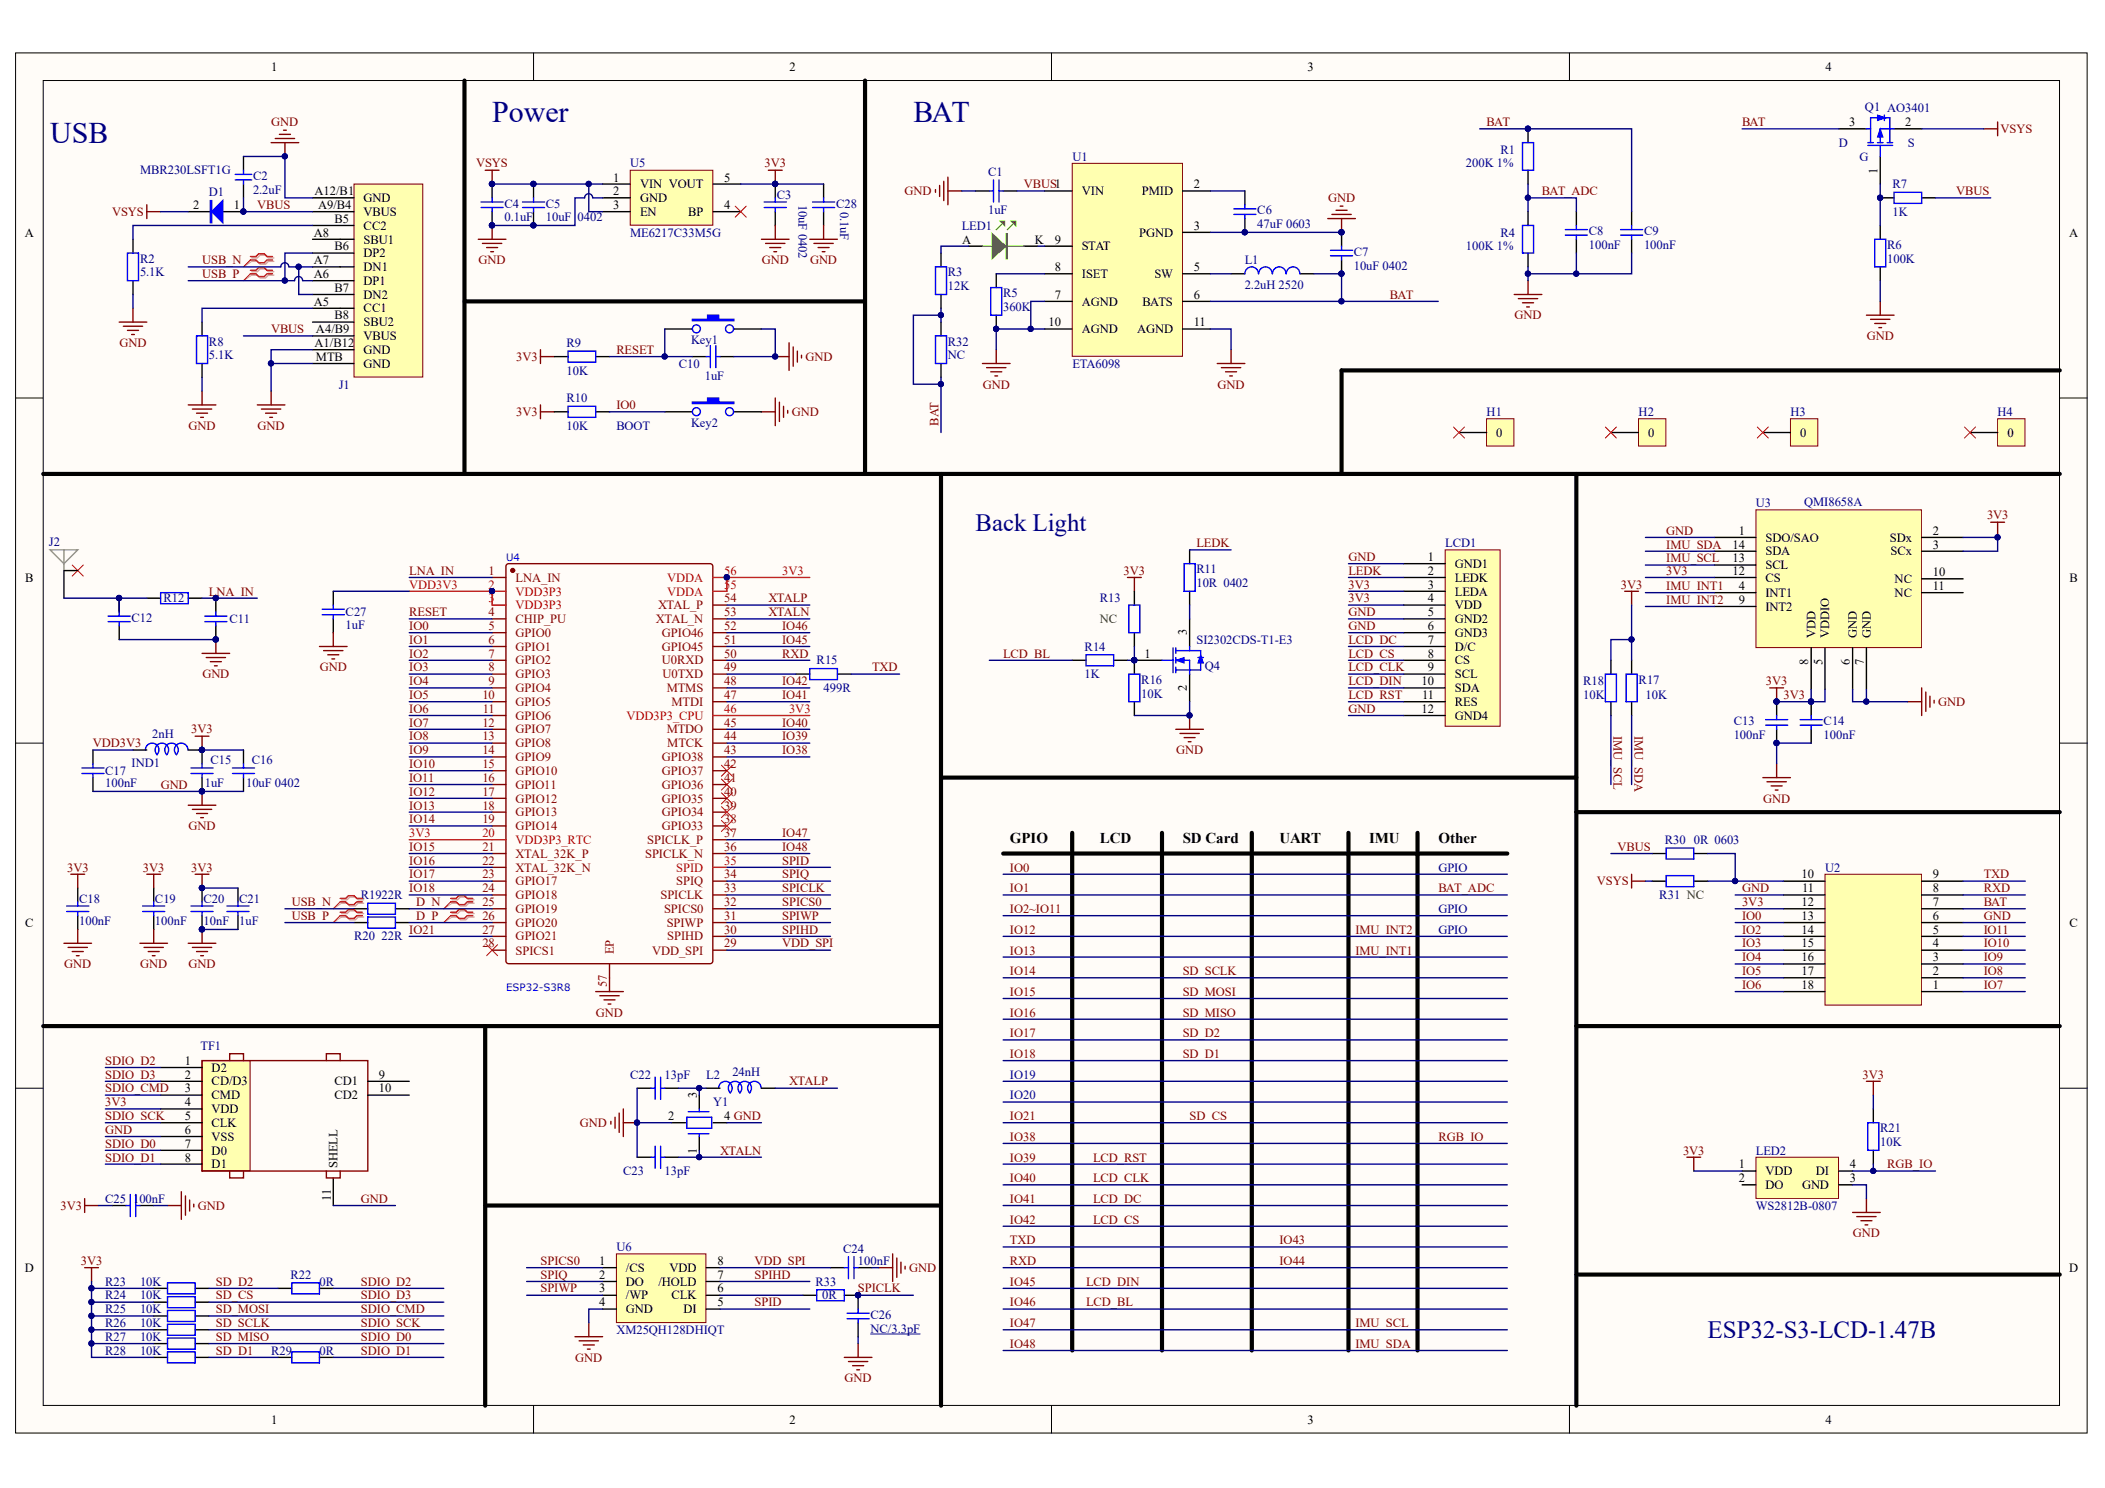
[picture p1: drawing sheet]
<svg xmlns="http://www.w3.org/2000/svg" width="297mm" height="210mm" viewBox="0 0 297 210" stroke-linecap="round" stroke-linejoin="round" font-family="sans-serif">
<defs><g id="words">
<g font-size="4.2" fill="#000080">
<text x="69.5" y="17.3">Power</text>
<text x="128.9" y="17.3">BAT</text>
<text x="7.1" y="20.2">USB</text>
</g>
<g font-size="3.5" fill="#000080">
<text x="137.7" y="74.8">Back Light</text>
<text x="241" y="188.8">ESP32-S3-LCD-1.47B</text>
</g>
<g font-size="2.1">
<text x="142.5" y="119">GPIO</text>
<text x="155.2" y="119">LCD</text>
<text x="166.9" y="119">SD Card</text>
<text x="180.6" y="119">UART</text>
<text x="193.2" y="119">IMU</text>
<text x="203" y="119">Other</text>
</g>
<g font-size="1.8">
<text x="38.3" y="10">1</text>
<text x="111.4" y="10">2</text>
<text x="184.5" y="10">3</text>
<text x="257.6" y="10">4</text>
<text x="260.9" y="17.8">3</text>
<text x="268.8" y="17.8">2</text>
<text x="27.2" y="29.5">2</text>
<text x="33" y="29.5">1</text>
<text x="44.4" y="27.5">A12/B1</text>
<text x="44.9" y="29.5">A9/B4</text>
<text x="51.3" y="28.5">GND</text>
<text x="86.5" y="25.6">1</text>
<text x="86.5" y="27.5">2</text>
<text x="86.5" y="29.5">3</text>
<text x="90.3" y="26.6">VIN VOUT</text>
<text x="90.3" y="28.5">GND</text>
<text x="102.2" y="29.5">4</text>
<text x="102.2" y="25.6">5</text>
<text x="152.7" y="27.5">VIN</text>
<text x="161.1" y="27.5">PMID</text>
<text x="168.5" y="26.6">2</text>
<text x="264.9" y="24.5" transform="rotate(-90 264.9 24.5)">1</text>
<text x="3.5" y="33.4">A</text>
<text x="44.3" y="33.4">A8</text>
<text x="47.2" y="31.4">B5</text>
<text x="47.2" y="35.3">B6</text>
<text x="51.3" y="34.4">SBU1</text>
<text x="51.3" y="30.5">VBUS</text>
<text x="51.3" y="32.4">CC2</text>
<text x="90.3" y="30.5">EN</text>
<text x="97.1" y="30.5">BP</text>
<text x="135.8" y="34.4">A</text>
<text x="146" y="34.4">K</text>
<text x="148.9" y="34.4">9</text>
<text x="152.7" y="35.3">STAT</text>
<text x="160.8" y="33.4">PGND</text>
<text x="168.5" y="32.4">3</text>
<text x="292" y="33.4">A</text>
<text x="44.3" y="39.2">A6</text>
<text x="44.3" y="37.3">A7</text>
<text x="47.2" y="41.2">B7</text>
<text x="51.3" y="40.2">DP1</text>
<text x="51.3" y="38.2">DN1</text>
<text x="51.3" y="36.3">DP2</text>
<text x="148.9" y="38.2">8</text>
<text x="152.7" y="39.2">ISET</text>
<text x="162.9" y="39.2">SW</text>
<text x="168.5" y="38.2">5</text>
<text x="44.3" y="43.1">A5</text>
<text x="44.6" y="47">A4/B9</text>
<text x="47.2" y="45">B8</text>
<text x="51.3" y="48">VBUS</text>
<text x="51.3" y="44.1">CC1</text>
<text x="51.3" y="42.1">DN2</text>
<text x="51.3" y="46">SBU2</text>
<text x="148" y="46">10</text>
<text x="148.9" y="42.1">7</text>
<text x="152.7" y="43.1">AGND</text>
<text x="152.7" y="47">AGND</text>
<text x="160.5" y="47">AGND</text>
<text x="161.2" y="43.1">BATS</text>
<text x="168.5" y="46">11</text>
<text x="168.5" y="42.1">6</text>
<text x="44.4" y="48.9">A1/B12</text>
<text x="44.6" y="50.9">MTB</text>
<text x="51.3" y="49.9">GND</text>
<text x="51.3" y="51.9">GND</text>
<text x="211.1" y="61.6">0</text>
<text x="232.6" y="61.6">0</text>
<text x="254" y="61.6">0</text>
<text x="283.3" y="61.6">0</text>
<text x="244.5" y="77.4">14</text>
<text x="245.4" y="75.4">1</text>
<text x="249.1" y="76.4">SDO/SAO</text>
<text x="266.7" y="76.4">SDx</text>
<text x="272.7" y="75.4">2</text>
<text x="272.7" y="77.4">3</text>
<text x="3.6" y="82.1">B</text>
<text x="201.5" y="79.1">1</text>
<text x="201.5" y="81.1">2</text>
<text x="201.5" y="83">3</text>
<text x="205.3" y="80.1">GND1</text>
<text x="205.3" y="82.1">LEDK</text>
<text x="244.5" y="79.3">13</text>
<text x="244.5" y="81.1">12</text>
<text x="245.4" y="83.2">4</text>
<text x="249.1" y="78.4">SDA</text>
<text x="249.1" y="80.3">SCL</text>
<text x="249.1" y="82.1">CS</text>
<text x="266.8" y="78.4">SCx</text>
<text x="267.4" y="82.2">NC</text>
<text x="272.7" y="81.3">10</text>
<text x="272.7" y="83.2">11</text>
<text x="292" y="82.1">B</text>
<text x="167.5" y="89.6" transform="rotate(-90 167.5 89.6)">3</text>
<text x="201.5" y="85">4</text>
<text x="201.5" y="86.9">5</text>
<text x="201.5" y="88.9">6</text>
<text x="205.3" y="84">LEDA</text>
<text x="205.3" y="86">VDD</text>
<text x="205.3" y="87.9">GND2</text>
<text x="205.3" y="89.8">GND3</text>
<text x="245.4" y="85.2">9</text>
<text x="249.1" y="84.2">INT1</text>
<text x="249.1" y="86.1">INT2</text>
<text x="267.4" y="84.2">NC</text>
<text x="161.5" y="92.8">1</text>
<text x="201.5" y="90.8">7</text>
<text x="201.5" y="92.8">8</text>
<text x="201.5" y="94.7">9</text>
<text x="205.3" y="91.8">D/C</text>
<text x="205.3" y="93.7">CS</text>
<text x="205.3" y="95.7">SCL</text>
<text x="255.2" y="93.8" transform="rotate(-90 255.2 93.8)">8</text>
<text x="256.2" y="90" transform="rotate(-90 256.2 90)">VDD</text>
<text x="257.2" y="93.8" transform="rotate(-90 257.2 93.8)">5</text>
<text x="258.1" y="90" transform="rotate(-90 258.1 90)">VDDIO</text>
<text x="261.1" y="93.8" transform="rotate(-90 261.1 93.8)">6</text>
<text x="262" y="90" transform="rotate(-90 262 90)">GND</text>
<text x="263" y="93.8" transform="rotate(-90 263 93.8)">7</text>
<text x="264" y="90" transform="rotate(-90 264 90)">GND</text>
<text x="167.5" y="97.5" transform="rotate(-90 167.5 97.5)">2</text>
<text x="200.6" y="96.7">10</text>
<text x="200.6" y="100.5">12</text>
<text x="200.7" y="98.6">11</text>
<text x="205.3" y="97.6">SDA</text>
<text x="205.3" y="99.6">RES</text>
<text x="205.3" y="101.5">GND4</text>
<text x="254.2" y="123.9">10</text>
<text x="254.3" y="125.9">11</text>
<text x="272.7" y="125.9">8</text>
<text x="272.7" y="123.9">9</text>
<text x="3.6" y="130.7">C</text>
<text x="254.2" y="127.8">12</text>
<text x="254.2" y="129.7">13</text>
<text x="254.2" y="131.7">14</text>
<text x="272.7" y="131.7">5</text>
<text x="272.7" y="129.7">6</text>
<text x="272.7" y="127.8">7</text>
<text x="292" y="130.7">C</text>
<text x="254.2" y="133.6">15</text>
<text x="254.2" y="135.6">16</text>
<text x="254.2" y="137.6">17</text>
<text x="272.7" y="137.6">2</text>
<text x="272.7" y="135.6">3</text>
<text x="272.7" y="133.6">4</text>
<text x="254.2" y="139.5">18</text>
<text x="272.7" y="139.5">1</text>
<text x="26.1" y="150.2">1</text>
<text x="26.1" y="152.1">2</text>
<text x="26.1" y="154.1">3</text>
<text x="29.9" y="151.2">D2</text>
<text x="29.9" y="153.1">CD/D3</text>
<text x="29.9" y="155.1">CMD</text>
<text x="47.2" y="153.1">CD1</text>
<text x="47.2" y="155.1">CD2</text>
<text x="53.5" y="152.1">9</text>
<text x="53.5" y="154.1">10</text>
<text x="98.3" y="154.9" transform="rotate(-90 98.3 154.9)">3</text>
<text x="26.1" y="156">4</text>
<text x="26.1" y="158">5</text>
<text x="26.1" y="159.9">6</text>
<text x="26.1" y="161.9">7</text>
<text x="29.9" y="157">VDD</text>
<text x="29.9" y="159">CLK</text>
<text x="29.9" y="160.9">VSS</text>
<text x="94.3" y="158">2</text>
<text x="102.2" y="158">4 GND</text>
<text x="26.1" y="163.9">8</text>
<text x="29.9" y="162.9">D0</text>
<text x="29.9" y="164.8">D1</text>
<text x="47.6" y="164.8" transform="rotate(-90 47.6 164.8)">SHELL</text>
<text x="98.3" y="162.8" transform="rotate(-90 98.3 162.8)">1</text>
<text x="245.4" y="164.8">1</text>
<text x="245.4" y="166.8">2</text>
<text x="249.1" y="165.8">VDD</text>
<text x="249.1" y="167.7">DO</text>
<text x="254.3" y="167.7">GND</text>
<text x="256.2" y="165.8">DI</text>
<text x="261" y="166.8">3</text>
<text x="261" y="164.8">4</text>
<text x="46.7" y="169.4" transform="rotate(-90 46.7 169.4)">11</text>
<text x="3.5" y="179.4">D</text>
<text x="84.6" y="178.4">1</text>
<text x="88.3" y="179.4">/CS</text>
<text x="94.5" y="179.4">VDD</text>
<text x="101.2" y="178.4">8</text>
<text x="292" y="179.4">D</text>
<text x="84.6" y="180.4">2</text>
<text x="84.6" y="182.3">3</text>
<text x="84.6" y="184.3">4</text>
<text x="88.3" y="181.4">DO</text>
<text x="88.3" y="183.3">/WP</text>
<text x="88.3" y="185.2">GND</text>
<text x="92.9" y="181.4">/HOLD</text>
<text x="94.8" y="183.3">CLK</text>
<text x="96.5" y="185.2">DI</text>
<text x="101.2" y="184.3">5</text>
<text x="101.2" y="182.3">6</text>
<text x="101.2" y="180.4">7</text>
<text x="38.3" y="200.8">1</text>
<text x="111.4" y="200.8">2</text>
<text x="184.5" y="200.8">3</text>
<text x="257.6" y="200.8">4</text>
</g>
<g font-size="1.8" fill="#800000">
<text x="38.3" y="17.8">GND</text>
<text x="209.8" y="17.8">BAT</text>
<text x="245.8" y="17.8">BAT</text>
<text x="67.2" y="23.6">VSYS</text>
<text x="107.9" y="23.6">3V3</text>
<text x="282.3" y="18.8">VSYS</text>
<text x="36.3" y="29.5">VBUS</text>
<text x="127.6" y="27.5">GND</text>
<text x="144.5" y="26.6">VBUS1</text>
<text x="187.4" y="28.5">GND</text>
<text x="217.6" y="27.5">BAT_ADC</text>
<text x="276" y="27.5">VBUS</text>
<text x="15.8" y="30.5">VSYS</text>
<text x="28.5" y="37.3">USB_N</text>
<text x="28.5" y="39.2">USB_P</text>
<text x="67.5" y="37.3">GND</text>
<text x="107.5" y="37.3">GND</text>
<text x="114.3" y="37.3">GND</text>
<text x="38.2" y="47">VBUS</text>
<text x="196.1" y="42.1">BAT</text>
<text x="213.7" y="45">GND</text>
<text x="263.4" y="48">GND</text>
<text x="16.9" y="48.9">GND</text>
<text x="72.8" y="50.9">3V3</text>
<text x="87" y="49.9">RESET</text>
<text x="113.7" y="50.9">GND</text>
<text x="72.8" y="58.7">3V3</text>
<text x="87" y="57.7">IO0</text>
<text x="111.7" y="58.7">GND</text>
<text x="138.7" y="54.8">GND</text>
<text x="171.8" y="54.8">GND</text>
<text x="26.6" y="60.6">GND</text>
<text x="36.3" y="60.6">GND</text>
<text x="132.4" y="60.1" transform="rotate(-90 132.4 60.1)">BAT</text>
<text x="168.8" y="77.2">LEDK</text>
<text x="235.1" y="75.4">GND</text>
<text x="235.1" y="77.4">IMU_SDA</text>
<text x="280.4" y="73.3">3V3</text>
<text x="57.7" y="81.1">LNA_IN</text>
<text x="158.6" y="81.1">3V3</text>
<text x="190.3" y="79.1">GND</text>
<text x="190.3" y="83">3V3</text>
<text x="190.3" y="81.1">LEDK</text>
<text x="228.7" y="83">3V3</text>
<text x="235.1" y="79.3">IMU_SCL</text>
<text x="235.1" y="81.1">3V3</text>
<text x="235.1" y="83.2">IMU_INT1</text>
<text x="29.5" y="84">LNA_IN</text>
<text x="57.7" y="86.9">RESET</text>
<text x="57.7" y="88.9">IO0</text>
<text x="108.4" y="85">XTALP</text>
<text x="108.4" y="86.9">XTALN</text>
<text x="110.4" y="88.9">IO46</text>
<text x="190.3" y="86.9">GND</text>
<text x="190.3" y="88.9">GND</text>
<text x="190.3" y="85">3V3</text>
<text x="235.1" y="85.2">IMU_INT2</text>
<text x="28.6" y="95.7">GND</text>
<text x="45.1" y="94.7">GND</text>
<text x="57.7" y="90.8">IO1</text>
<text x="57.7" y="92.8">IO2</text>
<text x="57.7" y="94.7">IO3</text>
<text x="110.4" y="90.8">IO45</text>
<text x="110.4" y="92.8">RXD</text>
<text x="123.1" y="94.7">TXD</text>
<text x="141.5" y="92.8">LCD_BL</text>
<text x="190.3" y="94.7">LCD_CLK</text>
<text x="190.3" y="92.8">LCD_CS</text>
<text x="190.3" y="90.8">LCD_DC</text>
<text x="57.7" y="96.7">IO4</text>
<text x="57.7" y="98.6">IO5</text>
<text x="57.7" y="100.5">IO6</text>
<text x="110.4" y="98.6">IO41</text>
<text x="110.4" y="96.7">IO42</text>
<text x="190.3" y="100.5">GND</text>
<text x="190.3" y="98.6">LCD_RST</text>
<text x="190.3" y="96.7">LCD_DIN</text>
<text x="249.2" y="96.7">3V3</text>
<text x="251.7" y="98.6">3V3</text>
<text x="273.5" y="99.6">GND</text>
<text x="13.1" y="105.4">VDD3V3</text>
<text x="27" y="103.5">3V3</text>
<text x="57.7" y="102.5">IO7</text>
<text x="57.7" y="104.4">IO8</text>
<text x="57.7" y="106.4">IO9</text>
<text x="110.4" y="106.4">IO38</text>
<text x="110.4" y="104.4">IO39</text>
<text x="110.4" y="102.5">IO40</text>
<text x="166" y="106.4">GND</text>
<text x="227.7" y="103.8" transform="rotate(90 227.7 103.8)">IMU_SCL</text>
<text x="230.6" y="103.8" transform="rotate(90 230.6 103.8)">IMU_SDA</text>
<text x="22.7" y="111.3">GND</text>
<text x="57.7" y="108.4">IO10</text>
<text x="57.7" y="110.3">IO11</text>
<text x="57.7" y="112.2">IO12</text>
<text x="248.8" y="113.2">GND</text>
<text x="26.6" y="117.1">GND</text>
<text x="57.7" y="114.2">IO13</text>
<text x="57.7" y="116.1">IO14</text>
<text x="110.4" y="118.1">IO47</text>
<text x="9.5" y="122.9">3V3</text>
<text x="20.2" y="122.9">3V3</text>
<text x="27" y="122.9">3V3</text>
<text x="57.7" y="120">IO15</text>
<text x="57.7" y="122">IO16</text>
<text x="57.7" y="123.9">IO17</text>
<text x="57.7" y="125.9">IO18</text>
<text x="110.4" y="120">IO48</text>
<text x="110.4" y="122">SPID</text>
<text x="110.4" y="123.9">SPIQ</text>
<text x="110.4" y="125.9">SPICLK</text>
<text x="142.5" y="125.9">IO1</text>
<text x="142.5" y="122.9">IO0</text>
<text x="203" y="125.9">BAT_ADC</text>
<text x="225.4" y="124.9">VSYS</text>
<text x="228.3" y="120">VBUS</text>
<text x="245.8" y="125.9">GND</text>
<text x="279.9" y="123.9">TXD</text>
<text x="279.9" y="125.9">RXD</text>
<text x="41.2" y="127.8">USB_N</text>
<text x="41.2" y="129.7">USB_P</text>
<text x="57.7" y="131.7">IO21</text>
<text x="58.7" y="127.8">D_N</text>
<text x="58.7" y="129.7">D_P</text>
<text x="110.4" y="127.8">SPICS0</text>
<text x="110.4" y="129.7">SPIWP</text>
<text x="110.4" y="131.7">SPIHD</text>
<text x="142.5" y="128.8">IO2~IO11</text>
<text x="142.5" y="131.7">IO12</text>
<text x="191.3" y="131.7">IMU_INT2</text>
<text x="245.8" y="131.7">IO2</text>
<text x="245.8" y="127.8">3V3</text>
<text x="245.8" y="129.7">IO0</text>
<text x="279.9" y="131.7">IO11</text>
<text x="279.9" y="129.7">GND</text>
<text x="279.9" y="127.8">BAT</text>
<text x="9.1" y="136.6">GND</text>
<text x="19.8" y="136.6">GND</text>
<text x="26.6" y="136.6">GND</text>
<text x="110.4" y="133.6">VDD_SPI</text>
<text x="142.5" y="137.6">IO14</text>
<text x="142.5" y="134.6">IO13</text>
<text x="166.9" y="137.6">SD_SCLK</text>
<text x="191.3" y="134.6">IMU_INT1</text>
<text x="245.8" y="133.6">IO3</text>
<text x="245.8" y="135.6">IO4</text>
<text x="245.8" y="137.6">IO5</text>
<text x="279.9" y="137.6">IO8</text>
<text x="279.9" y="135.6">IO9</text>
<text x="279.9" y="133.6">IO10</text>
<text x="84.1" y="143.4">GND</text>
<text x="142.5" y="140.5">IO15</text>
<text x="142.5" y="143.4">IO16</text>
<text x="166.9" y="140.5">SD_MOSI</text>
<text x="166.9" y="143.4">SD_MISO</text>
<text x="245.8" y="139.5">IO6</text>
<text x="279.9" y="139.5">IO7</text>
<text x="142.5" y="146.3">IO17</text>
<text x="142.5" y="149.2">IO18</text>
<text x="166.9" y="146.3">SD_D2</text>
<text x="166.9" y="149.2">SD_D1</text>
<text x="14.8" y="152.1">SDIO_D3</text>
<text x="14.8" y="150.2">SDIO_D2</text>
<text x="14.8" y="154.1">SDIO_CMD</text>
<text x="111.3" y="153.1">XTALP</text>
<text x="262.8" y="152.1">3V3</text>
<text x="14.8" y="161.9">SDIO_D0</text>
<text x="14.8" y="158">SDIO_SCK</text>
<text x="14.8" y="159.9">GND</text>
<text x="14.8" y="156">3V3</text>
<text x="81.8" y="159">GND</text>
<text x="142.5" y="158">IO21</text>
<text x="142.5" y="160.9">IO38</text>
<text x="167.9" y="158">SD_CS</text>
<text x="203" y="160.9">RGB_IO</text>
<text x="14.8" y="163.9">SDIO_D1</text>
<text x="101.6" y="162.9">XTALN</text>
<text x="142.5" y="163.9">IO39</text>
<text x="142.5" y="166.8">IO40</text>
<text x="154.2" y="163.9">LCD_RST</text>
<text x="154.2" y="166.8">LCD_CLK</text>
<text x="237.5" y="162.9">3V3</text>
<text x="266.3" y="164.8">RGB_IO</text>
<text x="8.5" y="170.7">3V3</text>
<text x="27.9" y="170.7">GND</text>
<text x="50.9" y="169.7">GND</text>
<text x="142.5" y="169.7">IO41</text>
<text x="142.5" y="172.6">IO42</text>
<text x="154.2" y="172.6">LCD_CS</text>
<text x="154.2" y="169.7">LCD_DC</text>
<text x="11.4" y="178.4">3V3</text>
<text x="76.3" y="178.4">SPICS0</text>
<text x="106.5" y="178.4">VDD_SPI</text>
<text x="128.3" y="179.4">GND</text>
<text x="142.5" y="175.5">TXD</text>
<text x="142.5" y="178.4">RXD</text>
<text x="180.6" y="175.5">IO43</text>
<text x="180.6" y="178.4">IO44</text>
<text x="261.5" y="174.5">GND</text>
<text x="30.5" y="185.2">SD_MOSI</text>
<text x="30.5" y="183.3">SD_CS</text>
<text x="30.5" y="181.4">SD_D2</text>
<text x="50.9" y="183.3">SDIO_D3</text>
<text x="50.9" y="181.4">SDIO_D2</text>
<text x="50.9" y="185.2">SDIO_CMD</text>
<text x="76.3" y="180.4">SPIQ</text>
<text x="76.3" y="182.3">SPIWP</text>
<text x="106.5" y="184.3">SPID</text>
<text x="106.5" y="180.4">SPIHD</text>
<text x="121.1" y="182.3">SPICLK</text>
<text x="142.5" y="181.4">IO45</text>
<text x="142.5" y="184.3">IO46</text>
<text x="153.3" y="181.4">LCD_DIN</text>
<text x="153.3" y="184.3">LCD_BL</text>
<text x="30.5" y="189.2">SD_MISO</text>
<text x="30.5" y="187.2">SD_SCLK</text>
<text x="30.5" y="191.1">SD_D1</text>
<text x="50.9" y="189.2">SDIO_D0</text>
<text x="50.9" y="191.1">SDIO_D1</text>
<text x="50.9" y="187.2">SDIO_SCK</text>
<text x="142.5" y="187.2">IO47</text>
<text x="142.5" y="190.1">IO48</text>
<text x="191.3" y="190.1">IMU_SDA</text>
<text x="191.3" y="187.2">IMU_SCL</text>
<text x="81.2" y="192.1">GND</text>
<text x="119.2" y="195">GND</text>
</g>
<g font-size="1.8" fill="#000080">
<text x="263.2" y="15.7">Q1 AO3401</text>
<text x="88.9" y="23.6">U5</text>
<text x="151.3" y="22.6">U1</text>
<text x="206.9" y="23.6">200K 1%</text>
<text x="211.7" y="21.7">R1</text>
<text x="259.5" y="20.7">D</text>
<text x="262.4" y="22.6">G</text>
<text x="269.2" y="20.7">S</text>
<text x="19.8" y="24.6">MBR230LSFT1G</text>
<text x="29.5" y="27.7">D1</text>
<text x="35.7" y="25.4">C2</text>
<text x="35.7" y="27.3">2.2uF</text>
<text x="71.2" y="29.3">C4</text>
<text x="77" y="29.3">C5</text>
<text x="109.6" y="28.1">C3</text>
<text x="112.7" y="28.9" transform="rotate(90 112.7 28.9)">10uF 0402</text>
<text x="118" y="29.3">C28</text>
<text x="118.5" y="29.9" transform="rotate(90 118.5 29.9)">0.1uF</text>
<text x="139.4" y="24.8">C1</text>
<text x="267.1" y="26.6">R7</text>
<text x="71.2" y="31.2">0.1uF</text>
<text x="77" y="31.2">10uF</text>
<text x="81.5" y="31.2">0402</text>
<text x="88.9" y="33.4">ME6217C33M5G</text>
<text x="135.7" y="32.4">LED1</text>
<text x="139.4" y="30.3">1uF</text>
<text x="177.4" y="30.3">C6</text>
<text x="177.4" y="32.2">47uF 0603</text>
<text x="206.9" y="35.3">100K 1%</text>
<text x="211.7" y="33.4">R4</text>
<text x="224.2" y="33.2">C8</text>
<text x="224.2" y="35.1">100nF</text>
<text x="232" y="33.2">C9</text>
<text x="232" y="35.1">100nF</text>
<text x="266.3" y="35.1">R6</text>
<text x="267.1" y="30.5">1K</text>
<text x="19.8" y="37.1">R2</text>
<text x="19.8" y="39">5.1K</text>
<text x="133.8" y="39">R3</text>
<text x="133.8" y="40.9">12K</text>
<text x="141.5" y="42">R5</text>
<text x="175.6" y="37.3">L1</text>
<text x="175.6" y="40.8">2.2uH 2520</text>
<text x="191" y="36.1">C7</text>
<text x="191" y="38">10uF 0402</text>
<text x="266.3" y="37.1">100K</text>
<text x="141.5" y="43.9">360K</text>
<text x="29.5" y="48.8">R8</text>
<text x="29.5" y="50.7">5.1K</text>
<text x="80" y="48.9">R9</text>
<text x="80" y="52.9">10K</text>
<text x="95.8" y="51.9">C10</text>
<text x="97.5" y="48.6">Key1</text>
<text x="99.5" y="53.6">1uF</text>
<text x="133.8" y="48.8">R32</text>
<text x="133.8" y="50.7">NC</text>
<text x="151.3" y="51.9">ETA6098</text>
<text x="47.8" y="54.8">J1</text>
<text x="80" y="56.8">R10</text>
<text x="209.8" y="58.7">H1</text>
<text x="231.2" y="58.7">H2</text>
<text x="252.6" y="58.7">H3</text>
<text x="281.9" y="58.7">H4</text>
<text x="80" y="60.6">10K</text>
<text x="87" y="60.6">BOOT</text>
<text x="97.5" y="60.3">Key2</text>
<text x="247.8" y="71.5">U3</text>
<text x="254.6" y="71.3">QMI8658A</text>
<text x="6.9" y="77">J2</text>
<text x="203.9" y="77.2">LCD1</text>
<text x="168.8" y="80.9">R11</text>
<text x="168.8" y="82.8">10R 0402</text>
<text x="18.6" y="87.7">C12</text>
<text x="23.1" y="85">R12</text>
<text x="32.4" y="87.9">C11</text>
<text x="48.8" y="86.9">C27</text>
<text x="48.8" y="88.7">1uF</text>
<text x="155.2" y="85">R13</text>
<text x="115.2" y="93.7">R15</text>
<text x="153.1" y="91.8">R14</text>
<text x="153.1" y="95.7">1K</text>
<text x="168.8" y="90.8">SI2302CDS-T1-E3</text>
<text x="170" y="94.5">Q4</text>
<text x="116.2" y="97.6">499R</text>
<text x="161" y="96.5">R16</text>
<text x="161" y="98.4">10K</text>
<text x="223.4" y="96.7">R18</text>
<text x="223.4" y="98.6">10K</text>
<text x="231.2" y="96.5">R17</text>
<text x="232.2" y="98.6">10K</text>
<text x="21.5" y="104">2nH</text>
<text x="29.7" y="107.8">C15</text>
<text x="35.5" y="107.8">C16</text>
<text x="244.6" y="102.3">C13</text>
<text x="244.6" y="104.3">100nF</text>
<text x="257.3" y="102.3">C14</text>
<text x="257.3" y="104.3">100nF</text>
<text x="14.8" y="109.3">C17</text>
<text x="14.8" y="111.1">100nF</text>
<text x="18.6" y="108.1">IND1</text>
<text x="28.9" y="111.1">1uF</text>
<text x="34.7" y="111.1">10uF 0402</text>
<text x="234.9" y="119.1">R30</text>
<text x="239" y="119.1">0R 0603</text>
<text x="203" y="122.9">GPIO</text>
<text x="257.5" y="122.9">U2</text>
<text x="11.2" y="127.4">C18</text>
<text x="11.2" y="130.5">100nF</text>
<text x="21.9" y="127.4">C19</text>
<text x="21.9" y="130.5">100nF</text>
<text x="28.7" y="127.4">C20</text>
<text x="28.7" y="130.5">10nF</text>
<text x="33.8" y="127.4">C21</text>
<text x="33.8" y="130.5">1uF</text>
<text x="50.9" y="126.8">R1922R</text>
<text x="203" y="128.8">GPIO</text>
<text x="203" y="131.7">GPIO</text>
<text x="234.2" y="126.8">R31 NC</text>
<text x="50" y="132.7">R20</text>
<text x="53.9" y="132.7">22R</text>
<text x="28.3" y="148">TF1</text>
<text x="88.9" y="152.1">C22</text>
<text x="93.8" y="152.1">13pF</text>
<text x="99.7" y="152.1">L2</text>
<text x="103.3" y="151.8">24nH</text>
<text x="142.5" y="152.1">IO19</text>
<text x="142.5" y="155.1">IO20</text>
<text x="100.6" y="156">Y1</text>
<text x="265.3" y="159.8">R21</text>
<text x="265.3" y="161.7">10K</text>
<text x="87.9" y="165.8">C23</text>
<text x="93.8" y="165.8">13pF</text>
<text x="247.8" y="162.9">LED2</text>
<text x="14.8" y="169.7">C25</text>
<text x="18.8" y="169.7">100nF</text>
<text x="247.8" y="170.7">WS2812B-0807</text>
<text x="87" y="176.5">U6</text>
<text x="119" y="176.7">C24</text>
<text x="121.1" y="178.4">100nF</text>
<text x="14.8" y="181.4">R23</text>
<text x="14.8" y="183.3">R24</text>
<text x="14.8" y="185.2">R25</text>
<text x="19.8" y="181.4">10K</text>
<text x="19.8" y="183.3">10K</text>
<text x="19.8" y="185.2">10K</text>
<text x="41" y="180.4">R22</text>
<text x="45.1" y="181.4">0R</text>
<text x="115.1" y="181.4">R33</text>
<text x="116" y="183.3">0R</text>
<text x="14.8" y="187.2">R26</text>
<text x="14.8" y="189.2">R27</text>
<text x="14.8" y="191.1">R28</text>
<text x="19.8" y="187.2">10K</text>
<text x="19.8" y="189.2">10K</text>
<text x="19.8" y="191.1">10K</text>
<text x="38.2" y="191.1">R29</text>
<text x="45.1" y="191.1">0R</text>
<text x="87" y="188.2">XM25QH128DHIQT</text>
<text x="122.8" y="186">C26</text>
<text x="122.8" y="188">NC/3.3pF</text>
</g>
<g font-size="1.8" fill="#f00">
<text x="57.7" y="83">VDD3V3</text>
<text x="69" y="83">2</text>
<text x="94.2" y="82.1">VDDA</text>
<text x="102.2" y="83">55</text>
<text x="102.2" y="81.1">56</text>
<text x="110.4" y="81.1">3V3</text>
<text x="69" y="85">3</text>
<text x="72.8" y="84">VDD3P3</text>
<text x="72.8" y="86">VDD3P3</text>
<text x="94.2" y="84">VDDA</text>
<text x="88.4" y="101.5">VDD3P3_CPU</text>
<text x="102.2" y="100.5">46</text>
<text x="111.3" y="100.5">3V3</text>
<text x="57.7" y="118.1">3V3</text>
<text x="68.1" y="118.1">20</text>
<text x="72.8" y="119.1">VDD3P3_RTC</text>
<text x="95.4" y="122.9">SPID</text>
<text x="102.2" y="122">35</text>
</g>
<g font-size="1.8" fill="#800">
<text x="69" y="81.1">1</text>
<text x="72.8" y="82.1">LNA_IN</text>
<text x="69" y="86.9">4</text>
<text x="69" y="88.9">5</text>
<text x="72.8" y="87.9">CHIP_PU</text>
<text x="72.8" y="89.8">GPIO0</text>
<text x="92.6" y="87.9">XTAL_N</text>
<text x="92.9" y="86">XTAL_P</text>
<text x="93.4" y="89.8">GPIO46</text>
<text x="102.2" y="88.9">52</text>
<text x="102.2" y="86.9">53</text>
<text x="102.2" y="85">54</text>
<text x="69" y="90.8">6</text>
<text x="69" y="92.8">7</text>
<text x="69" y="94.7">8</text>
<text x="72.8" y="91.8">GPIO1</text>
<text x="72.8" y="93.7">GPIO2</text>
<text x="72.8" y="95.7">GPIO3</text>
<text x="93.4" y="93.7">U0RXD</text>
<text x="93.4" y="91.8">GPIO45</text>
<text x="93.5" y="95.7">U0TXD</text>
<text x="102.2" y="94.7">49</text>
<text x="102.2" y="92.8">50</text>
<text x="102.2" y="90.8">51</text>
<text x="68.1" y="98.6">10</text>
<text x="68.2" y="100.5">11</text>
<text x="69" y="96.7">9</text>
<text x="72.8" y="97.6">GPIO4</text>
<text x="72.8" y="99.6">GPIO5</text>
<text x="72.8" y="101.5">GPIO6</text>
<text x="94.1" y="97.6">MTMS</text>
<text x="94.8" y="99.6">MTDI</text>
<text x="102.2" y="98.6">47</text>
<text x="102.2" y="96.7">48</text>
<text x="68.1" y="102.5">12</text>
<text x="68.1" y="104.4">13</text>
<text x="68.1" y="106.4">14</text>
<text x="72.8" y="103.5">GPIO7</text>
<text x="72.8" y="105.4">GPIO8</text>
<text x="72.8" y="107.4">GPIO9</text>
<text x="93.4" y="107.4">GPIO38</text>
<text x="94.1" y="103.5">MTDO</text>
<text x="94.2" y="105.4">MTCK</text>
<text x="102.2" y="106.4">43</text>
<text x="102.2" y="104.4">44</text>
<text x="102.2" y="102.5">45</text>
<text x="68.1" y="108.4">15</text>
<text x="68.1" y="110.3">16</text>
<text x="68.1" y="112.2">17</text>
<text x="72.8" y="109.3">GPIO10</text>
<text x="72.8" y="111.3">GPIO11</text>
<text x="72.8" y="113.2">GPIO12</text>
<text x="93.4" y="113.2">GPIO35</text>
<text x="93.4" y="111.3">GPIO36</text>
<text x="93.4" y="109.3">GPIO37</text>
<text x="102.2" y="112.2">40</text>
<text x="102.2" y="110.3">41</text>
<text x="102.2" y="108.4">42</text>
<text x="68.1" y="114.2">18</text>
<text x="68.1" y="116.1">19</text>
<text x="72.8" y="115.2">GPIO13</text>
<text x="72.8" y="117.1">GPIO14</text>
<text x="91.3" y="119.1">SPICLK_P</text>
<text x="93.4" y="117.1">GPIO33</text>
<text x="93.4" y="115.2">GPIO34</text>
<text x="102.2" y="118.1">37</text>
<text x="102.2" y="116.1">38</text>
<text x="102.2" y="114.2">39</text>
<text x="68.1" y="120">21</text>
<text x="68.1" y="122">22</text>
<text x="68.1" y="123.9">23</text>
<text x="68.1" y="125.9">24</text>
<text x="72.8" y="121">XTAL_32K_P</text>
<text x="72.8" y="122.9">XTAL_32K_N</text>
<text x="72.8" y="124.9">GPIO17</text>
<text x="91" y="121">SPICLK_N</text>
<text x="95.4" y="124.9">SPIQ</text>
<text x="102.2" y="125.9">33</text>
<text x="102.2" y="123.9">34</text>
<text x="102.2" y="120">36</text>
<text x="68.1" y="127.8">25</text>
<text x="68.1" y="129.7">26</text>
<text x="68.1" y="131.7">27</text>
<text x="72.8" y="126.8">GPIO18</text>
<text x="72.8" y="128.8">GPIO19</text>
<text x="72.8" y="130.7">GPIO20</text>
<text x="93.2" y="126.8">SPICLK</text>
<text x="93.7" y="128.8">SPICS0</text>
<text x="94.1" y="130.7">SPIWP</text>
<text x="102.2" y="131.7">30</text>
<text x="102.2" y="129.7">31</text>
<text x="102.2" y="127.8">32</text>
<text x="68.1" y="133.6">28</text>
<text x="72.8" y="132.7">GPIO21</text>
<text x="72.8" y="134.6">SPICS1</text>
<text x="86.6" y="134.6" transform="rotate(-90 86.6 134.6)">EP</text>
<text x="92" y="134.6">VDD_SPI</text>
<text x="94.2" y="132.7">SPIHD</text>
<text x="102.2" y="133.6">29</text>
<text x="85.6" y="139.3" transform="rotate(-90 85.6 139.3)">57</text>
</g>
<text font-size="1.8" fill="#008000" x="155.2" y="87.9">NC</text>
<g font-size="1.4" fill="#00f">
<text x="71.4" y="79.2">U4</text>
<text x="71.4" y="139.8">ESP32-S3R8</text>
</g>
</g></defs>
<g fill="#fffcf8" stroke="#000" stroke-width=".14">
<path d="M2.2 7.5h292.3v194.6h-292.3z"/>
<path d="M6.1 11.4h284.5v186.9h-284.5z"/>
</g>
<path d="M75.3 7.5v3.9M148.4 7.5v3.9M221.5 7.5v3.9M2.2 56.1h3.9M290.7 56.1h3.9M2.2 104.8h3.9M290.7 104.8h3.9M2.2 153.5h3.9M290.7 153.5h3.9M75.3 198.3v3.9M148.4 198.3v3.9M221.5 198.3v3.9" fill="none" stroke="#000" stroke-width=".14"/>
<path d="M30.5 84.4v1.9M30.5 88.3v1.9M89.9 153.5h2M93.8 153.5h2M89.9 163.2h2M93.8 163.2h2" fill="none" stroke="#000" stroke-width=".19"/>
<path d="M28.9 86.9h3.1M28.9 87.7h3.1M30.5 86.3v.6M30.5 87.7v.6M91.9 153.5h.5M92.4 151.9v3.2M93.2 151.9v3.2M93.2 153.5h.6M91.9 163.2h.5M92.4 161.7v3.1M93.2 161.7v3.1M93.2 163.2h.6" fill="none" stroke="#00f" stroke-width=".19"/>
<path d="M28.5 92.2h3.9M29.1 92.8h2.7M29.7 93.3h1.5M30.3 93.9h.4M30.5 90.2v2M86.2 158.2v.4M86.8 157.6v1.6M87.4 157v2.7M88 156.4v3.9M88 158.4h1.9" fill="none" stroke="#800000" stroke-width=".19"/>
<g fill="#000080" stroke="#000080" stroke-width=".14">
<circle cx="89.9" cy="158.4" r=".37"/>
<circle cx="30.4" cy="90.2" r=".37"/>
<circle cx="30.4" cy="84.4" r=".37"/>
</g>
<path d="M10.2 79.7l1.6 1.6M11.8 79.7l-1.6 1.6" fill="none" stroke="#f00" stroke-width=".14"/>
<path d="M88.9 24h11.7v7.8h-11.7z" fill="#ffffb0" stroke="#800000" stroke-width=".14"/>
<g fill="none" stroke="#000" stroke-width=".19">
<path d="M69.4 26v1.9M69.4 29.9v1.9M75.3 26v1.9M75.3 29.9v1.9M85 26h3.9M85 27.9h3.9M85 29.9h3.9M100.6 26h3.9M100.6 29.9h3.9M109.4 26v1.9M109.4 29.9v1.9M78.2 50.3h2"/>
<path d="M78.2 58.1h2M84.1 50.3h1.9M84.1 58.1h1.9M11 80.5h-2v3.9M16.8 84.4v1.9M16.8 88.3v1.9M20.7 84.4h2M26.6 84.4h1.9M13.1 105.8v1.9M13.1 109.7v1.9M18.8 105.8h1.9M26.6 105.8h1.9v1.9"/>
<path d="M28.5 109.7v1.9M34.4 105.8v1.9M34.4 109.7v1.9M11 125.3v1.9M11 129.2v1.9M21.7 125.3v1.9M21.7 129.2v1.9M28.5 125.3v1.9M28.5 129.2v1.9M33.6 125.3v1.9M33.6 129.2v1.9M94.8 158.4h1.9"/>
<path d="M98.7 154.5v1.9M99.7 153.5h1.9M100.6 158.4h2M107.4 153.5h2M98.7 160.3v2"/>
</g>
<g fill="none" stroke="#800000" stroke-width=".19">
<path d="M67.5 33.8h3.9M68.1 34.3h2.7M68.5 24h1.9M68.7 34.9h1.5M69.2 35.5h.4M69.4 24v2M69.4 31.8v2M107.4 33.8h3.9M108 34.3h2.8M108.4 24h2M108.6 34.9h1.6M109.2 35.5h.4"/>
<path d="M109.4 24v2M109.4 31.8v2M76.3 58.1h1.9M76.3 49.3v2M76.3 57.1v2M76.3 50.3h1.9M107.4 58.1h2M109.4 56.1v3.9M109.4 50.3h1.9M110 56.7v2.8M110.6 57.3v1.6M111.2 57.9v.4"/>
<path d="M111.3 48.4v3.9M111.9 48.9v2.8M112.5 49.5v1.6M113.1 50.1v.4M26.6 113.6h3.9M27.1 114.2h2.8M27.5 103.9h2M27.7 114.8h1.6M28.3 115.3h.4M28.5 103.9v1.9M28.5 111.6v2M9 133.1h3.9"/>
<path d="M9.6 133.6h2.7M10 123.3h1.9M10.2 134.2h1.6M10.8 134.8h.4M11 123.3v2M11 131.1v2M19.7 133.1h3.9M20.3 133.6h2.8M20.7 123.3h2M20.9 134.2h1.6M21.5 134.8h.4M21.7 123.3v2"/>
<path d="M21.7 131.1v2M26.6 133.1h3.9M27.1 133.6h2.8M27.5 123.3h2M27.7 134.2h1.6M28.3 134.8h.4M28.5 123.3v2M28.5 131.1v2"/>
</g>
<g fill="#000080" stroke="#000080" stroke-width=".14">
<circle cx="109.4" cy="25.9" r=".37"/>
<circle cx="69.4" cy="31.8" r=".37"/>
<circle cx="69.4" cy="25.9" r=".37"/>
<circle cx="75.3" cy="31.8" r=".37"/>
<circle cx="75.3" cy="25.9" r=".37"/>
<circle cx="28.5" cy="105.8" r=".37"/>
<circle cx="28.5" cy="111.6" r=".37"/>
<circle cx="28.5" cy="131.1" r=".37"/>
<circle cx="28.5" cy="125.3" r=".37"/>
<circle cx="16.8" cy="84.4" r=".37"/>
<circle cx="109.4" cy="50.3" r=".37"/>
</g>
<g fill="none" stroke="#00f" stroke-width=".19">
<path d="M67.9 28.5h3.1M67.9 29.3h3.1M69.4 27.9v.6M69.4 29.3v.6M73.7 28.5h3.1M73.7 29.3h3.1M75.3 27.9v.6M75.3 29.3v.6M107.8 28.5h3.2M107.8 29.3h3.2M109.4 27.9v.6M109.4 29.3v.6"/>
<path d="M80.2 49.5h3.9v1.6h-3.9zM80.2 57.3h3.9v1.6h-3.9zM15.3 87.7h3.1M15.3 86.9h3.1M16.8 86.3v.6M16.8 87.7v.6M22.7 83.6h3.9v1.6h-3.9zM11.6 108.3h3.1M11.6 109.1h3.1M13.1 107.7v.6M13.1 109.1v.6M20.5 105.8a.95 .95 0 0 1 1.3-.9 .95 .95 0 0 1 .4 1.6"/>
<path d="M23.5 106.5a.95 .95 0 0 0 0-1.4 .95 .95 0 0 0-1.3 0 .95 .95 0 0 0 0 1.4M24.9 106.5a.95 .95 0 0 0 0-1.4 .95 .95 0 0 0-1.4 0 .95 .95 0 0 0 0 1.4M26.5 105.8a.95 .95 0 0 0-1.3-.9 .95 .95 0 0 0-.3 1.6M27 108.3h3.1M27 109.1h3.1M28.5 107.7v.6M28.5 109.1v.6M32.8 108.3h3.1M32.8 109.1h3.1M34.4 107.7v.6M34.4 109.1v.6M9.4 127.8h3.1"/>
<path d="M9.4 128.6h3.1M11 127.2v.6M11 128.6v.6M20.1 127.8h3.1M20.1 128.6h3.1M21.7 127.2v.6M21.7 128.6v.6M27 127.8h3.1M27 128.6h3.1M28.5 127.2v.6M28.5 128.6v.6M32 127.8h3.1"/>
<path d="M32 128.6h3.1M33.6 127.2v.6M33.6 128.6v.6M96.9 157.6h3.5v1.6h-3.5zM97.1 156.8h2.9M97.1 159.9h2.9M98.7 156.4v.4M98.7 159.9v.4M101.4 153.5a.95 .95 0 0 1 1.3-.9 .95 .95 0 0 1 .3 1.6M104.4 154.2a.95 .95 0 0 0 0-1.4 .95 .95 0 0 0-1.4 0 .95 .95 0 0 0 .1 1.4M105.8 154.2a.95 .95 0 0 0 0-1.4 .95 .95 0 0 0-1.4 0 .95 .95 0 0 0 0 1.4M107.4 153.5a.95 .95 0 0 0-1.3-.9 .95 .95 0 0 0-.3 1.6"/>
</g>
<path d="M103.7 29.1l1.6 1.5M105.3 29.1l-1.6 1.5" fill="none" stroke="#f00" stroke-width=".14"/>
<path d="M9 77.6h2l-2 1.9-1.9-1.9h1.9v2.9" fill="none" stroke="#5cd481" stroke-width=".19"/>
<path d="M65.5 11.4v55.5M122.1 11.4v55.5M65.5 42.5h56.6M6.1 66.9h284.6M222.4 66.9v131.4" fill="none" stroke="#000" stroke-width=".58"/>
<path d="M203.9 77.6h7.8v24.9h-7.8z" fill="#ffffb0" stroke="#800000" stroke-width=".14"/>
<g fill="none" stroke="#000" stroke-width=".19">
<path d="M198.1 79.5h5.8M198.1 81.5h5.8M198.1 83.4h5.8M198.1 85.4h5.8M198.1 87.3h5.8M198.1 89.2h5.8M198.1 91.2h5.8M198.1 93.1h5.8M198.1 95.1h5.8M198.1 97h5.8M198.1 99h5.8M198.1 100.9h5.8"/>
<path d="M21.7 181.7h1.9M21.7 191.5h1.9M21.7 183.7h1.9M21.7 185.6h1.9M21.7 187.6h1.9M21.7 189.5h1.9M27.5 181.7h2M27.5 191.5h2M27.5 183.7h2M27.5 185.6h2M27.5 187.6h2M27.5 189.5h2"/>
<path d="M39.2 181.7h2M39.2 191.5h2M45.1 181.7h1.9M45.1 191.5h1.9"/>
</g>
<path d="M23.6 181h3.9v1.5h-3.9zM23.6 182.9h3.9v1.6h-3.9zM23.6 184.9h3.9v1.5h-3.9zM23.6 186.8h3.9v1.6h-3.9zM23.6 188.8h3.9v1.5h-3.9zM23.6 190.7h3.9v1.6h-3.9zM41.2 181h3.9v1.5h-3.9zM41.2 190.7h3.9v1.6h-3.9z" fill="none" stroke="#00f" stroke-width=".19"/>
<path d="M11.9 178.8h2M12.9 178.8v2" fill="none" stroke="#800000" stroke-width=".19"/>
<path d="M87 176.9h12.6v9.7h-12.6z" fill="#ffffb0" stroke="#800000" stroke-width=".14"/>
<g fill="none" stroke="#000" stroke-width=".19">
<path d="M50 128.2h1.9M50 130.1h1.9M55.8 128.2h1.9M55.8 130.1h1.9M85 178.8h2M99.7 178.8h1.9M117.2 178.8h1.9M121.1 178.8h1.9M85 180.8h2M85 182.7h2M85 184.7h2M99.7 180.8h1.9"/>
<path d="M99.7 182.7h1.9M99.7 184.7h1.9"/>
</g>
<g fill="#000080" stroke="#000080" stroke-width=".14">
<circle cx="121.1" cy="182.7" r=".37"/>
<circle cx="69.4" cy="83.4" r=".37"/>
<circle cx="102.6" cy="81.4" r=".37"/>
</g>
<path d="M51.9 127.4h3.9v1.6h-3.9zM51.9 129.4h3.9v1.5h-3.9zM119.1 178.8h.6M119.7 177.3v3.1M120.5 177.3v3.1M120.5 178.8h.6" fill="none" stroke="#00f" stroke-width=".19"/>
<g fill="none" stroke="#800000" stroke-width=".19">
<path d="M84.1 139.9h3.9M86 137.9v2M84.6 140.5h2.8M85.2 141h1.6M85.8 141.6h.4M124 178.8h2M126 176.9v3.9M126.5 177.5v2.7M127.1 178v1.6M127.7 178.6v.4M81.1 188.6h3.9M81.7 189.1h2.7"/>
<path d="M82.3 189.7h1.6M82.9 190.3h.4M83.1 186.6v2"/>
</g>
<g fill="none" stroke="#f00" stroke-width=".14">
<path d="M101.8 107.9l1.6 1.6M101.8 109.9l1.6 1.5M101.8 111.8l1.6 1.6M101.8 113.8l1.6 1.5M101.8 115.7l1.6 1.6M103.4 107.9l-1.6 1.6M103.4 109.9l-1.6 1.5M103.4 111.8l-1.6 1.6M103.4 113.8l-1.6 1.5M103.4 115.7l-1.6 1.6M48 127.2l-1 1M48 129.2l-1 .9"/>
<path d="M63.6 127.2l-1 1M63.6 129.2l-1 .9M68.7 133.3l1.5 1.5M70.2 133.3l-1.5 1.5"/>
</g>
<g fill="none" stroke="#800" stroke-width=".19">
<path d="M71.4 79.7l.4-.2h28.4l.3 .2 .1 55.9-.2 .3h-28.6l-.4-.1zM69.4 81.5h2M69.4 87.3h2M69.4 89.2h2M69.4 91.2h2M69.4 93.1h2M69.4 95.1h2M69.4 97h2M69.4 99h2M100.6 87.3h2M100.6 89.2h2M100.6 91.2h2"/>
<path d="M100.6 93.1h2M100.6 95.1h2M100.6 97h2M100.6 99h2M100.6 85.4h2M69.4 100.9h2M69.4 102.9h2M69.4 104.8h2M69.4 106.8h2M69.4 108.7h2M69.4 110.7h2M69.4 112.6h2"/>
<path d="M69.4 114.6h2M69.4 116.5h2M100.6 102.9h2M100.6 104.8h2M100.6 106.8h2M100.6 108.7h2M100.6 110.7h2M100.6 112.6h2M100.6 114.6h2M100.6 116.5h2M100.6 118.5h2M69.4 120.4h2"/>
<path d="M69.4 122.4h2M69.4 124.3h2M69.4 126.2h2M69.4 128.2h2M69.4 130.1h2M69.4 132.1h2M69.4 134h2M86 136v1.9M100.6 120.4h2M100.6 124.3h2M100.6 126.2h2M100.6 128.2h2"/>
<path d="M100.6 130.1h2M100.6 132.1h2M100.6 134h2"/>
</g>
<circle cx="72.3" cy="80.5" r=".27" fill="#800" stroke="#800" stroke-width=".19"/>
<g fill="none" stroke="#f00" stroke-width=".19">
<path d="M69.4 83.4h2M69.4 85.4h2M100.6 83.4h2M100.6 81.5h2M69.4 118.5h2M100.6 100.9h2M48 126.7h.8l.4-.4h.8l.3 .4h.8M48 127.2h.8l.4 .4h.8l.3-.4h.8M48 128.7h.8l.4-.4h.8l.3 .4h.8M48 129.2h.8l.4 .4h.8l.3-.4h.8M63.6 126.7h.8l.4-.4h.7l.4 .4h.8M63.6 127.2h.8l.4 .4h.7l.4-.4h.8"/>
<path d="M63.6 128.7h.8l.4-.4h.7l.4 .4h.8M63.6 129.2h.8l.4 .4h.7l.4-.4h.8M100.6 122.4h2"/>
</g>
<path d="M48.2 126.9h.8l.4-.4h.7l.4 .4h.8M48.2 127.4h.8l.4 .4h.7l.4-.4h.8M48.2 128.9h.8l.4-.4h.7l.4 .4h.8M48.2 129.4h.8l.4 .4h.7l.4-.4h.8M63.8 126.9h.8l.4-.4h.7l.4 .4h.8M63.8 127.4h.8l.4 .4h.7l.4-.4h.8M63.8 128.9h.8l.4-.4h.7l.4 .4h.8M63.8 129.4h.8l.4 .4h.7l.4-.4h.8" fill="none" stroke="#d0a19e" stroke-width=".19"/>
<path d="M48.2 127.4l-1.2 .8M48.2 129.4l-1.2 .7M63.8 127.4l-1.2 .8M63.8 129.4l-1.2 .7" fill="none" stroke="#d0a19e" stroke-width=".14"/>
<path d="M132.8 66.9v131.4M132.8 109.7h89.6M151.3 117.5v73M164 117.5v73M176.6 117.5v73M190.3 117.5v73M141.6 120.4h71.1M6.1 144.7h126.7M68.5 144.7v53.6" fill="none" stroke="#000" stroke-width=".58"/>
<path d="M257.5 123.3h13.6v18.5h-13.6z" fill="#ffffb0" stroke="#800000" stroke-width=".14"/>
<g fill="none" stroke="#000" stroke-width=".19">
<path d="M251.7 139.9h5.8M251.7 137.9h5.8M251.7 136h5.8M251.7 134h5.8M251.7 132.1h5.8M251.7 130.1h5.8M251.7 128.2h5.8M251.7 126.2h5.8M251.7 124.3h5.8M271.2 139.9h5.8M271.2 137.9h5.8M271.2 136h5.8"/>
<path d="M271.2 134h5.8M271.2 132.1h5.8M271.2 130.1h5.8M271.2 128.2h5.8M271.2 126.2h5.8M271.2 124.3h5.8M47 166.2v3.9"/>
</g>
<path d="M28.5 149.6h6.8v15.6h-6.8z" fill="#ffffb0" stroke="#800000" stroke-width=".14"/>
<path d="M159.1 81.5h1.9M160.1 81.5v1.9M165.9 102.9h3.9M166.5 103.5h2.7M167.1 104h1.5M167.7 104.6h.4M167.9 100.9v2M28.5 149.6h23.4v15.6h-23.4zM32.4 149.6v-1h2v1M46.1 149.6v-1h1.9v1M32.4 165.2v1h2v-1M46.1 165.2v1h1.9v-1" fill="none" stroke="#800000" stroke-width=".19"/>
<g fill="none" stroke="#000" stroke-width=".19">
<path d="M160.1 93.1h3.9M167.9 87.3v3.9M167.9 95.1v3.9M22.7 150.6h5.8M22.7 152.5h5.8M22.7 154.5h5.8M22.7 156.4h5.8M22.7 158.4h5.8M51.9 152.5h5.8M51.9 154.5h5.8M22.7 160.3h5.8M22.7 162.3h5.8"/>
<path d="M22.7 164.2h5.8"/>
</g>
<g fill="#000080" stroke="#000080" stroke-width=".14">
<circle cx="167.8" cy="100.9" r=".37"/>
<circle cx="160.1" cy="93.1" r=".37"/>
</g>
<path d="M164 93.1h1.5M165.5 91.4v3.5M165.9 91.8h2M165.9 93.1h2v2M165.9 94.5h2M165.9 91.4v.8M165.9 92.8v.7M165.9 94.1v.8" fill="none" stroke="#00f" stroke-width=".19"/>
<path d="M165.9 93.1l1.2-.3v.7z" fill="#00f"/>
<path d="M165.9 93.1l1.2-.3v.7z" fill="none" stroke="#00f" stroke-width=".14"/>
<path d="M167.9 91.2v.6M169.4 91.8v2.7" fill="none" stroke="#00f" stroke-width=".19"/>
<path d="M169.4 92.4l.4 1.1h-.8z" fill="#00f"/>
<path d="M169.4 92.4l.4 1.1h-.8z" fill="none" stroke="#00f" stroke-width=".14"/>
<path d="M167.1 79.5h1.5v3.9h-1.5zM114.3 94.3h3.9v1.6h-3.9zM153.3 92.4h3.8v1.5h-3.8zM159.3 85.4h1.6v3.8h-1.6zM159.3 95.1h1.6v3.9h-1.6zM167.9 91.8h1.5M167.9 94.5h1.5M169 92.8h.8" fill="none" stroke="#00f" stroke-width=".19"/>
<circle cx="160.1" cy="93.1" r=".37" fill="#000080" stroke="#000080" stroke-width=".14"/>
<path d="M93.8 46.4h3.9M103.6 46.4h3.8M167.9 77.6v1.9M112.3 95.1h2M118.2 95.1h1.9M151.3 93.1h2M157.1 93.1h2M160.1 83.4v2M160.1 89.2v2M160.1 93.1v2M160.1 99v1.9M167.9 83.4v2" fill="none" stroke="#000" stroke-width=".19"/>
<path d="M97.7 45h2.1v-.5h1.6v.5h2.2v.2h-5.9z" fill-rule="evenodd" fill="#00f"/>
<g fill="none" stroke="#00f" stroke-width=".19">
<path d="M97.7 45h2.1v-.5h1.6v.5h2.2v.2h-5.9z"/>
<circle cx="98.3" cy="46.4" r=".57"/>
<circle cx="102.9" cy="46.4" r=".57"/>
</g>
<path d="M93.8 58.1h3.9M103.6 58.1h3.8" fill="none" stroke="#000" stroke-width=".19"/>
<path d="M97.7 56.7h2.1v-.6h1.6v.6h2.2v.2h-5.9z" fill-rule="evenodd" fill="#00f"/>
<g fill="none" stroke="#00f" stroke-width=".19">
<path d="M97.7 56.7h2.1v-.6h1.6v.6h2.2v.2h-5.9zM99.7 50.3h.5M100.2 48.7v3.2M101 48.7v3.2M101 50.3h.6"/>
<circle cx="98.3" cy="58.1" r=".57"/>
<circle cx="102.9" cy="58.1" r=".57"/>
</g>
<path d="M97.7 50.3h2M101.6 50.3h2" fill="none" stroke="#000" stroke-width=".19"/>
<path d="M247.8 163.2h11.6v5.8h-11.6z" fill="#ffffb0" stroke="#800000" stroke-width=".14"/>
<path d="M18.8 33.8v1.9M18.8 39.6v1.9M34.4 22.1v1.9M34.4 26v1.9M28.5 45.4v2M28.5 51.3v1.9M264.3 156.4v2M245.8 165.2h2M245.8 167.1h2M259.5 165.2h1.9M259.5 167.1h1.9M264.3 162.3v1.9" fill="none" stroke="#000" stroke-width=".19"/>
<g fill="none" stroke="#800000" stroke-width=".19">
<path d="M38.8 19.5h2.8M39.4 19h1.6M40 18.4h.4M20.7 28.9v1.9M20.7 29.9h2M38.3 20.1h3.9M40.2 20.1v2M16.8 45.4h3.9M17.4 46h2.7M18 46.6h1.5M18.6 47.2h.4M18.8 43.5v1.9"/>
<path d="M26.6 57.1h3.9M27.1 57.7h2.8M27.7 58.3h1.6M28.3 58.9h.4M28.5 55.2v1.9M36.3 57.1h3.9M36.9 57.7h2.7M37.5 58.3h1.5M38.1 58.9h.4M38.3 55.2v1.9M263.4 152.5h1.9M264.3 152.5v2"/>
<path d="M238 163.2h2M239 163.2v2M261.4 171h3.9M262 171.6h2.7M262.6 172.2h1.6M263.2 172.8h.4M263.4 169.1v1.9"/>
</g>
<path d="M18 35.7h1.5v3.9h-1.5zM33.2 24.6h2.3M33.2 25.4h2.3M34.4 24v.6M34.4 25.4v.6M27.7 47.4h1.6v3.9h-1.6zM263.6 158.4h1.5v3.9h-1.5z" fill="none" stroke="#00f" stroke-width=".19"/>
<circle cx="40.2" cy="22" r=".37" fill="#000080" stroke="#000080" stroke-width=".14"/>
<path d="M35.5 36.4h.8l.4-.4h.8l.4 .4h.7M35.5 36.9h.8l.4 .4h.8l.4-.4h.7M35.5 38.3h.8l.4-.4h.8l.4 .4h.7M35.5 38.8h.8l.4 .4h.8l.4-.4h.7" fill="none" stroke="#d0a19e" stroke-width=".19"/>
<path d="M35.5 36.9l-1.1 .7M35.5 38.8l-1.1 .8" fill="none" stroke="#d0a19e" stroke-width=".14"/>
<path d="M35.3 36.2h.8l.4-.4h.8l.4 .4h.8M35.3 36.7h.8l.4 .4h.8l.4-.4h.8M35.3 38.1h.8l.4-.4h.8l.4 .4h.8M35.3 38.6h.8l.4 .4h.8l.4-.4h.8" fill="none" stroke="#f00" stroke-width=".19"/>
<path d="M35.3 36.7l-.9 .9M35.3 38.6l-.9 1" fill="none" stroke="#f00" stroke-width=".14"/>
<path d="M50 26h9.7v27.2h-9.7z" fill="#ffffb0" stroke="#800000" stroke-width=".14"/>
<g fill="none" stroke="#000" stroke-width=".19">
<path d="M44.1 39.6h5.9M44.1 37.6h5.9M44.1 33.8h5.9M44.1 27.9h5.9M44.1 29.9h5.9M44.1 31.8h5.9M44.1 35.7h5.9M44.1 49.3h5.9M44.1 47.4h5.9M44.1 43.5h5.9M44.1 41.5h5.9M44.1 45.4h5.9"/>
<path d="M44.1 51.3h5.9"/>
</g>
<path d="M151.3 23h15.6v27.3h-15.6z" fill="#ffffb0" stroke="#800000" stroke-width=".14"/>
<g fill="none" stroke="#000" stroke-width=".19">
<path d="M215.6 18.2v1.9M136.7 34.7h1.9M137.7 26.9h1.9M140.6 38.6v2M141.6 26.9h1.9M144.5 34.7h1.9M147.4 26.9h3.9M147.4 34.7h3.9M147.4 38.6h3.9M166.9 26.9h3.9M166.9 38.6h3.9M166.9 32.8h3.9"/>
<path d="M173.7 38.6h2M175.7 26.9v2M175.7 30.8v2M183.5 38.6h1.9M189.3 32.8v1.9M189.3 36.7v1.9M215.6 24v2M215.6 29.9v1.9M215.6 35.7v1.9M222.4 29.9v1.9M222.4 33.8v1.9M230.2 29.9v1.9"/>
<path d="M230.2 33.8v1.9M140.6 44.5v1.9M147.4 46.4h3.9M147.4 42.5h3.9M166.9 46.4h3.9M166.9 42.5h3.9"/>
</g>
<g fill="none" stroke="#00f" stroke-width=".19">
<path d="M139.6 26.9h.6M140.2 25.4v3.1M141 25.4v3.1M141 26.9h.6M174.1 29.5h3.1M174.1 30.2h3.1M175.7 28.9v.6M175.7 30.2v.6M177.6 38.6a.96 .96 0 0 0-1-1 .96 .96 0 0 0-.9 1M179.5 38.6a.96 .96 0 0 0-.9-1 .96 .96 0 0 0-1 1M181.5 38.6a.96 .96 0 0 0-1-1 .96 .96 0 0 0-.9 1M183.4 38.6a.96 .96 0 0 0-.9-1 .96 .96 0 0 0-1 1"/>
<path d="M187.7 35.3h3.2M187.7 36.1h3.2M189.3 34.7v.6M189.3 36.1v.6M214.8 31.8h1.6v3.9h-1.6zM214.8 20.1h1.6v3.9h-1.6zM220.9 32.4h3.1M220.9 33.2h3.1M222.4 31.8v.6M222.4 33.2v.6M228.7 32.4h3.1M228.7 33.2h3.1"/>
<path d="M230.2 31.8v.6M230.2 33.2v.6M139.8 40.6h1.6v3.9h-1.6z"/>
</g>
<g fill="#000080" stroke="#000080" stroke-width=".14">
<circle cx="140.6" cy="46.4" r=".37"/>
<circle cx="189.3" cy="38.6" r=".37"/>
<circle cx="189.3" cy="32.8" r=".37"/>
<circle cx="175.6" cy="32.8" r=".37"/>
<circle cx="215.6" cy="18.2" r=".37"/>
</g>
<g fill="none" stroke="#800000" stroke-width=".19">
<path d="M132 26.7v.4M132.6 26.2v1.5M133.2 25.6v2.7M133.8 25v3.9M133.8 26.9h1.9M187.4 30.8h3.9M187.9 30.2h2.8M188.5 29.7h1.6M189.1 29.1h.4M189.3 30.8v2M215.6 39.6v1.9M138.6 51.3h3.9"/>
<path d="M139.2 51.9h2.7M139.8 52.4h1.6M140.4 53h.4M140.6 49.3v2M171.8 51.3h3.9M172.4 51.9h2.7M172.9 52.4h1.6M173.5 53h.4M173.7 49.3v2M213.7 41.5h3.9M214.3 42.1h2.7M214.8 42.7h1.6"/>
<path d="M215.4 43.3h.4"/>
</g>
<path d="M138.6 34.7h5.9M141.4 31.6l-.8 .8M142.9 31.6l-.8 .8" fill="none" stroke="#0f0" stroke-width=".19"/>
<path d="M140 33l1.9 1.7-1.9 1.8z" fill="#0f0"/>
<path d="M140 33l1.9 1.7-1.9 1.8zM141.9 33h.2v3.5h-.2z" fill="none" stroke="#0f0" stroke-width=".19"/>
<path d="M142 33v3.5" fill="none" stroke="#bf0000" stroke-width=".19"/>
<path d="M142.7 31.2h.6v.6z" fill="#bf0000"/>
<path d="M142.7 31.2h.6v.6z" fill="none" stroke="#0f0" stroke-width=".19"/>
<path d="M141.2 31.2h.6v.6z" fill="#bf0000"/>
<path d="M141.2 31.2h.6v.6z" fill="none" stroke="#0f0" stroke-width=".19"/>
<path d="M26.6 29.9h3.1M31.4 29.9h3M132.8 35.7v1.9M132.8 41.5v2" fill="none" stroke="#000" stroke-width=".19"/>
<path d="M132 37.6h1.6v3.9h-1.6z" fill="none" stroke="#00f" stroke-width=".19"/>
<circle cx="34.3" cy="29.8" r=".37" fill="#000080" stroke="#000080" stroke-width=".14"/>
<path d="M29.9 29.9l1.5-1.6v3.1z" fill="#00f"/>
<path d="M29.7 28.3h.2v3.1h-.2zM29.8 28.3v3.1M29.9 29.9l1.5-1.6v3.1z" fill="none" stroke="#00f" stroke-width=".19"/>
<g fill="#000080" stroke="#000080" stroke-width=".14">
<circle cx="34.3" cy="29.8" r=".37"/>
<circle cx="250.7" cy="99" r=".37"/>
</g>
<g fill="none" stroke="#800000" stroke-width=".19">
<path d="M280.9 73.7h2M281.9 73.7v1.9M249.7 97h2M250.7 97v2M269.2 99h2M271.2 97v3.9M271.8 97.6v2.7M272.3 98.2v1.6M272.9 98.8v.4M248.8 109.7h3.9M249.3 110.3h2.8M249.9 110.9h1.6"/>
<path d="M250.5 111.4h.4M250.7 107.7v2"/>
</g>
<path d="M247.8 71.9h23.3v19.5h-23.3z" fill="#ffffb0" stroke="#800000" stroke-width=".14"/>
<g fill="none" stroke="#000" stroke-width=".19">
<path d="M259.5 18.2h3.9M267.3 18.2h3.9M265.3 22.1v3.9M265.3 31.8v2M265.3 37.6v2M265.3 27.9h2M271.2 27.9h1.9M241.9 75.8h5.9M241.9 77.8h5.9M241.9 79.7h5.9M271.2 75.8h5.8M271.2 77.8h5.8"/>
<path d="M227.3 93.1v2M227.3 99v1.9M230.2 93.1v2M230.2 99v1.9M241.9 81.5h5.9M241.9 83.6h5.9M241.9 85.5h5.9M250.7 99v1.9M255.6 91.4v5.8M255.6 99v1.9M257.5 91.4v5.8M261.4 91.4v5.8"/>
<path d="M263.4 91.4v5.8M271.2 83.6h5.8M271.2 81.7h5.8M250.7 102.9v1.9M255.6 102.9v1.9"/>
</g>
<g fill="#000080" stroke="#000080" stroke-width=".14">
<circle cx="250.7" cy="104.8" r=".37"/>
<circle cx="250.7" cy="99" r=".37"/>
<circle cx="255.6" cy="99" r=".37"/>
<circle cx="265.3" cy="27.9" r=".37"/>
</g>
<g fill="none" stroke="#00f" stroke-width=".19">
<path d="M264 18.2v1.9M266.7 18.2v1.9M267.3 18.2h-2v1.9M263.6 20.5h3.5M263.6 20.1h.7M264.5 33.8h1.6v3.8h-1.6zM264.9 20.1h.8M265.3 20.5v1.6M266.3 20.1h.8M267.3 27.1h3.9v1.6h-3.9zM226.5 95.1h1.6v3.9h-1.6zM229.5 95.1h1.5v3.9h-1.5z"/>
<path d="M249.1 101.5h3.2M249.1 102.3h3.2M250.7 100.9v.6M250.7 102.3v.6M254 101.5h3.1M254 102.3h3.1M255.6 100.9v.6M255.6 102.3v.6"/>
</g>
<path d="M263.4 44.5h3.9M264 45h2.7M264.5 45.6h1.6M265.1 46.2h.4M265.3 42.5v2M229.3 83.4h1.9M230.2 83.4v2" fill="none" stroke="#800000" stroke-width=".19"/>
<path d="M200 117.5v73M222.4 114.6h68.3M222.4 144.7h68.3" fill="none" stroke="#000" stroke-width=".58"/>
<path d="M265.3 18.2l.4 1.1h-.8z" fill="#00f"/>
<path d="M265.3 18.2l.4 1.1h-.8z" fill="none" stroke="#00f" stroke-width=".14"/>
<path d="M263.4 18.2h.6M264 16.6h2.7" fill="none" stroke="#00f" stroke-width=".19"/>
<path d="M264.9 16.2l1.2 .4-1.2 .4z" fill="#00f"/>
<path d="M264.9 16.2l1.2 .4-1.2 .4z" fill="none" stroke="#00f" stroke-width=".14"/>
<g fill="none" stroke="#00f" stroke-width=".19">
<path d="M264 16.6v1.6M265.9 16.2v.8M266.7 16.6v1.6M132 47.4h1.6v3.9h-1.6zM235.1 119.6h3.9v1.6h-3.9zM235.1 123.5h3.9v1.6h-3.9zM17.8 170.1h.6M18.4 168.5v3.1M19.2 168.5v3.1M19.2 170.1h.5M115.2 181.9h3.9v1.6h-3.9zM119.5 185.2h3.2"/>
<path d="M119.5 186h3.2M121.1 184.7v.5M121.1 186v.6"/>
</g>
<g fill="none" stroke="#800000" stroke-width=".19">
<path d="M279.9 18.2h2M281.9 17.2v1.9M230.2 123.3v2M230.2 124.3h2M11.9 169.1v1.9M11.9 170.1h2M23.6 170.1h2M25.6 168.1v3.9M26.2 168.7v2.7M26.8 169.3v1.5M27.3 169.9v.4M119.1 191.5h3.9"/>
<path d="M119.7 192.1h2.8M120.3 192.6h1.6M120.9 193.2h.4M121.1 189.5v2"/>
</g>
<path d="M222.4 179.8h68.3" fill="none" stroke="#000" stroke-width=".58"/>
<path d="M132.8 45.4v2M132.8 51.3v1.9M233.2 120.4h1.9M233.2 124.3h1.9M239 120.4h2M239 124.3h2M15.8 170.1h2M19.7 170.1h2M113.3 182.7h1.9M119.1 182.7h2v2M121.1 186.6v2" fill="none" stroke="#000" stroke-width=".19"/>
<g fill="#000080" stroke="#000080" stroke-width=".14">
<circle cx="121.1" cy="182.7" r=".37"/>
<circle cx="83.1" cy="25.9" r=".37"/>
<circle cx="69.4" cy="31.8" r=".37"/>
<circle cx="75.3" cy="31.8" r=".37"/>
<circle cx="89.9" cy="158.4" r=".37"/>
<circle cx="98.7" cy="153.5" r=".37"/>
<circle cx="98.7" cy="163.2" r=".37"/>
<circle cx="28.5" cy="131.1" r=".37"/>
<circle cx="28.5" cy="125.3" r=".37"/>
<circle cx="28.5" cy="111.6" r=".37"/>
<circle cx="109.4" cy="25.9" r=".37"/>
<circle cx="28.5" cy="105.8" r=".37"/>
<circle cx="75.3" cy="25.9" r=".37"/>
<circle cx="69.4" cy="25.9" r=".37"/>
<circle cx="16.8" cy="84.4" r=".37"/>
<circle cx="30.4" cy="90.2" r=".37"/>
<circle cx="12.9" cy="181.7" r=".37"/>
<circle cx="12.9" cy="183.7" r=".37"/>
<circle cx="12.9" cy="185.6" r=".37"/>
<circle cx="12.9" cy="187.6" r=".37"/>
<circle cx="12.9" cy="189.5" r=".37"/>
<circle cx="69.4" cy="83.4" r=".37"/>
<circle cx="102.6" cy="81.4" r=".37"/>
<circle cx="167.8" cy="100.9" r=".37"/>
<circle cx="160.1" cy="93.1" r=".37"/>
<circle cx="93.8" cy="50.3" r=".37"/>
<circle cx="109.4" cy="50.3" r=".37"/>
<circle cx="264.3" cy="165.2" r=".37"/>
<circle cx="38.2" cy="51.3" r=".37"/>
<circle cx="40.2" cy="39.6" r=".37"/>
<circle cx="42.1" cy="37.6" r=".37"/>
<circle cx="40.2" cy="22" r=".37"/>
<circle cx="145.4" cy="46.4" r=".37"/>
<circle cx="140.6" cy="46.4" r=".37"/>
<circle cx="189.3" cy="42.5" r=".37"/>
<circle cx="189.3" cy="38.6" r=".37"/>
<circle cx="175.6" cy="32.8" r=".37"/>
<circle cx="189.3" cy="32.8" r=".37"/>
<circle cx="215.6" cy="27.9" r=".37"/>
<circle cx="222.4" cy="38.6" r=".37"/>
<circle cx="215.6" cy="38.6" r=".37"/>
<circle cx="34.3" cy="29.8" r=".37"/>
<circle cx="255.6" cy="99" r=".37"/>
<circle cx="250.7" cy="104.8" r=".37"/>
<circle cx="263.4" cy="99" r=".37"/>
<circle cx="281.9" cy="75.8" r=".37"/>
<circle cx="250.7" cy="99" r=".37"/>
<circle cx="230.2" cy="90.2" r=".37"/>
<circle cx="244.8" cy="124.3" r=".37"/>
<circle cx="215.6" cy="18.2" r=".37"/>
<circle cx="132.8" cy="44.4" r=".37"/>
<circle cx="132.8" cy="54.2" r=".37"/>
<circle cx="265.3" cy="27.9" r=".37"/>
</g>
<g fill="none" stroke="#000080" stroke-width=".19">
<path d="M208.8 18.2h21.4v11.7M22.7 29.9h3.9M34.4 22.1h5.8v5.8h3.9M34.4 27.9v2h9.7M40.8 37.6a.57 .57 0 0 0-.6-.5 .57 .57 0 0 0-.6 .5h-13M40.8 37.6h3.3M42.2 37.6v3.9h1.9M42.7 39.6a.57 .57 0 0 0-.6-.6 .57 .57 0 0 0-.5 .6h-15M42.7 39.6h1.4M44.1 35.7h-3.9v3.9M44.1 31.8h-25.3v2M69.4 26h15.6"/>
<path d="M83.1 26v3.9h1.9M83.6 27.9a.57 .57 0 0 0-.5-.6 .57 .57 0 0 0-.6 .6h-1.4v3.9h-11.7M83.7 27.9h1.3M104.5 26h4.9M135.7 26.9h2M136.7 34.7h-3.9v1M140.6 38.6h6.8M143.5 26.9h3.9M146.4 34.7h1M170.8 32.8h18.5M170.8 26.9h4.9M170.8 38.6h2.9"/>
<path d="M185.4 38.6h3.9v3.9h-18.5M215.6 27.9h6.8v2M215.6 37.6v2M215.6 26v3.9M222.4 35.7v2.9h-6.8M230.2 35.7v2.9h-7.8M265.3 26v5.8M265.3 39.6v2.9M273.1 27.9h7.8M18.8 41.5v2M28.5 53.2v2M34.4 47.4h9.7"/>
<path d="M38.3 51.3h5.8M44.1 43.5h-15.6v1.9M44.1 49.3h-5.8v5.9M86 50.3h11.7M86 58.1h7.8M93.8 46.4v3.9M107.4 46.4h2v3.9h-5.8M132.8 43.5v1.9M132.8 53.2v7.8M132.8 44.5h-3.9v9.7h3.9M147.4 46.4h-6.8v2.9M147.4 42.5h-1.9v3.9"/>
<path d="M170.8 46.4h2.9v2.9M189.3 42.5h13.7M167.9 77.6h5.8M190.3 79.5h7.8M232.2 79.7h9.7M232.2 77.8h9.7M232.2 75.8h9.7M281.9 75.6v.2h-4.9M281.9 75.8v2h-4.9M16.8 84.4v1.9M16.8 90.2h13.7M57.7 81.5h11.7"/>
<path d="M57.7 87.3h11.7M57.7 89.2h11.7M57.7 91.2h11.7M57.7 93.1h11.7M57.7 95.1h11.7M57.7 97h11.7M57.7 99h11.7M102.6 85.4h11.7M102.6 87.3h11.7M102.6 89.2h11.7M102.6 91.2h11.7M102.6 93.1h11.7"/>
<path d="M102.6 95.1h9.7M102.6 97h11.7M102.6 99h11.7M120.1 95.1h6.8M139.6 93.1h11.7M159.1 93.1h1M167.9 99v1.9h-7.8M167.9 85.4v1.9M190.3 81.5h7.8M190.3 83.4h7.8M190.3 85.4h7.8M190.3 87.3h7.8"/>
<path d="M190.3 89.2h7.8M190.3 91.2h7.8M190.3 93.1h7.8M190.3 95.1h7.8M190.3 97h7.8M190.3 99h7.8M232.2 81.5h9.7M232.2 83.6h9.7M232.2 85.5h9.7M255.6 97.2v1.8M257.5 97.2v1.8h-6.8M261.4 97.2v1.8h7.8"/>
<path d="M263.4 97.2v1.8M13.1 105.8h5.7M13.1 111.6h21.3M28.5 105.8h5.9M57.7 100.9h11.7M57.7 102.9h11.7M57.7 104.8h11.7M57.7 106.8h11.7M57.7 108.7h11.7M57.7 110.7h11.7M57.7 112.6h11.7M57.7 114.6h11.7"/>
<path d="M57.7 116.5h11.7M102.6 102.9h11.7M102.6 104.8h11.7M102.6 106.8h11.7M102.6 118.5h11.7M190.3 100.9h7.8M227.3 100.9v9.8M230.2 100.9v9.8M255.6 104.8h-4.9v2.9M28.5 131.1h5.1M28.5 125.3h5.1M40.2 130.1h9.8"/>
<path d="M40.2 128.2h9.8M57.7 130.1h11.7M57.7 128.2h11.7M57.7 126.2h11.7M57.7 132.1h11.7M57.7 124.3h11.7M57.7 120.4h11.7M57.7 122.4h11.7M102.6 126.2h14.6M102.6 128.2h14.6M102.6 132.1h14.6M102.6 134h14.6"/>
<path d="M102.6 124.3h14.6M102.6 130.1h14.6M102.6 120.4h11.7M102.6 122.4h14.6M141.6 126.2h71.1M141.6 132.1h71.1M141.6 137.9h71.1M141.6 129.2h71.1M141.6 123.3h71.1M141.6 135h71.1M227.3 120.4h5.9M232.2 124.3h1"/>
<path d="M241 120.4h3.9v3.9h6.8M241 124.3h3.9M244.9 126.2h6.8M244.9 128.2h6.8M244.9 132.1h6.8M244.9 134h6.8M244.9 136h6.8M244.9 137.9h6.8M244.9 139.9h6.8M244.9 130.1h6.8M277 126.2h8.8M277 128.2h8.8"/>
<path d="M277 132.1h8.8M277 134h8.8M277 136h8.8M277 137.9h8.8M277 139.9h8.8M277 124.3h8.8M277 130.1h8.8M14.9 158.4h7.8M14.9 150.6h7.8M14.9 152.5h7.8M14.9 154.5h7.8M14.9 156.4h7.8"/>
<path d="M89.9 153.5v9.7M89.9 158.4h4.9M95.8 153.5h3.9M98.7 153.5v1M102.6 158.4h4.8M109.4 153.5h8.8M141.6 158.4h71.1M141.6 152.5h71.1M141.6 149.6h71.1M141.6 155.5h71.1M141.6 140.9h71.1M141.6 143.8h71.1"/>
<path d="M141.6 146.7h71.1M264.3 154.5v1.9M13.9 170.1h1.9M14.9 160.3h7.8M14.9 162.3h7.8M14.9 164.2h7.8M21.7 170.1h1.9M47 170.1h8.8M74.3 178.8h10.7M95.8 163.2h11.6M98.7 162.3v.9M101.6 178.8h15.6"/>
<path d="M123 178.8h1M141.6 164.2h71.1M141.6 178.8h71.1M141.6 161.3h71.1M141.6 167.1h71.1M141.6 170.1h71.1M141.6 173h71.1M141.6 175.9h71.1M239 165.2h6.8M261.4 167.1h2v2M264.3 164.2v1h-2.9M264.3 165.2h8.8"/>
<path d="M12.9 180.8v.9h8.8M12.9 181.7v2h8.8M12.9 183.7v1.9h8.8M12.9 185.6v2h8.8M12.9 187.6v3.9h8.8M12.9 189.5h8.8M29.5 181.7h9.7M29.5 183.7h33.1M29.5 187.6h33.1M29.5 191.5h9.7M29.5 189.5h33.1M29.5 185.6h33.1"/>
<path d="M47 181.7h15.6M47 191.5h15.6M74.3 180.8h10.7M74.3 182.7h10.7M85 184.7h-1.9v1.9M101.6 184.7h12.7M101.6 180.8h12.7M101.6 182.7h11.7M121.1 182.7h7.8M121.1 188.6v.9M141.6 181.7h71.1M141.6 187.6h71.1"/>
<path d="M141.6 184.7h71.1M141.6 190.5h71.1"/>
</g>
<path d="M57.7 83.4h11.7v2M114.3 81.5h-11.7v1.9M57.7 118.5h11.7M102.6 100.9h11.7" fill="none" stroke="#f00" stroke-width=".19"/>
<path d="M245.8 18.2h13.7M271.2 18.2h8.7M160.1 91.2v1.9M230.2 90.2h-2.9v2.9M230.2 85.4v7.7" fill="none" stroke="#11037f" stroke-width=".19"/>
<path d="M122.8 188.2h7" fill="none" stroke="#000080" stroke-width=".14"/>
<path d="M281.9 59.1h3.8v3.8h-3.8z" fill="#ffffb0" stroke="#800000" stroke-width=".14"/>
<path d="M278 61h3.9" fill="none" stroke="#000" stroke-width=".19"/>
<path d="M290.7 52.3h-101.4v14.6M68.5 170.1h64.3" fill="none" stroke="#000" stroke-width=".58"/>
<path d="M209.8 59.1h3.8v3.8h-3.8z" fill="#ffffb0" stroke="#800000" stroke-width=".14"/>
<path d="M205.9 61h3.9" fill="none" stroke="#000" stroke-width=".19"/>
<path d="M231.2 59.1h3.9v3.8h-3.9z" fill="#ffffb0" stroke="#800000" stroke-width=".14"/>
<path d="M227.3 61h3.9" fill="none" stroke="#000" stroke-width=".19"/>
<path d="M252.7 59.1h3.8v3.8h-3.8z" fill="#ffffb0" stroke="#800000" stroke-width=".14"/>
<path d="M116.2 26v1.9M116.2 29.9v1.9M248.8 61h3.9M47 83.4v2M47 87.3v1.9" fill="none" stroke="#000" stroke-width=".19"/>
<path d="M205.1 60.2l1.6 1.6M206.7 60.2l-1.6 1.6M226.5 60.2l1.6 1.6M228.1 60.2l-1.6 1.6M248 60.2l1.5 1.6M249.5 60.2l-1.5 1.6M277.2 60.2l1.6 1.6M278.8 60.2l-1.6 1.6" fill="none" stroke="#f00" stroke-width=".14"/>
<path d="M114.7 28.5h3.1M114.7 29.3h3.1M116.2 27.9v.6M116.2 29.3v.6M45.5 85.9h3.1M45.5 86.7h3.1M47 85.4v.5M47 86.7v.6" fill="none" stroke="#00f" stroke-width=".19"/>
<path d="M109.4 26h6.8M9 84.4h11.7M28.5 84.4h7.8M47 83.4h10.7" fill="none" stroke="#000080" stroke-width=".19"/>
<path d="M114.3 33.8h3.9M114.9 34.3h2.7M115.4 34.9h1.6M116 35.5h.4M116.2 31.8v2M45.1 91.2h3.9M45.7 91.8h2.7M46.2 92.4h1.6M46.8 92.9h.4M47 89.2v2" fill="none" stroke="#800000" stroke-width=".19"/>
<g fill="#000080" stroke="#000080" stroke-width=".14">
<circle cx="109.4" cy="25.9" r=".37"/>
<circle cx="16.8" cy="84.4" r=".37"/>
<circle cx="30.4" cy="84.4" r=".37"/>
</g>
<use href="#words"/>
</svg>
